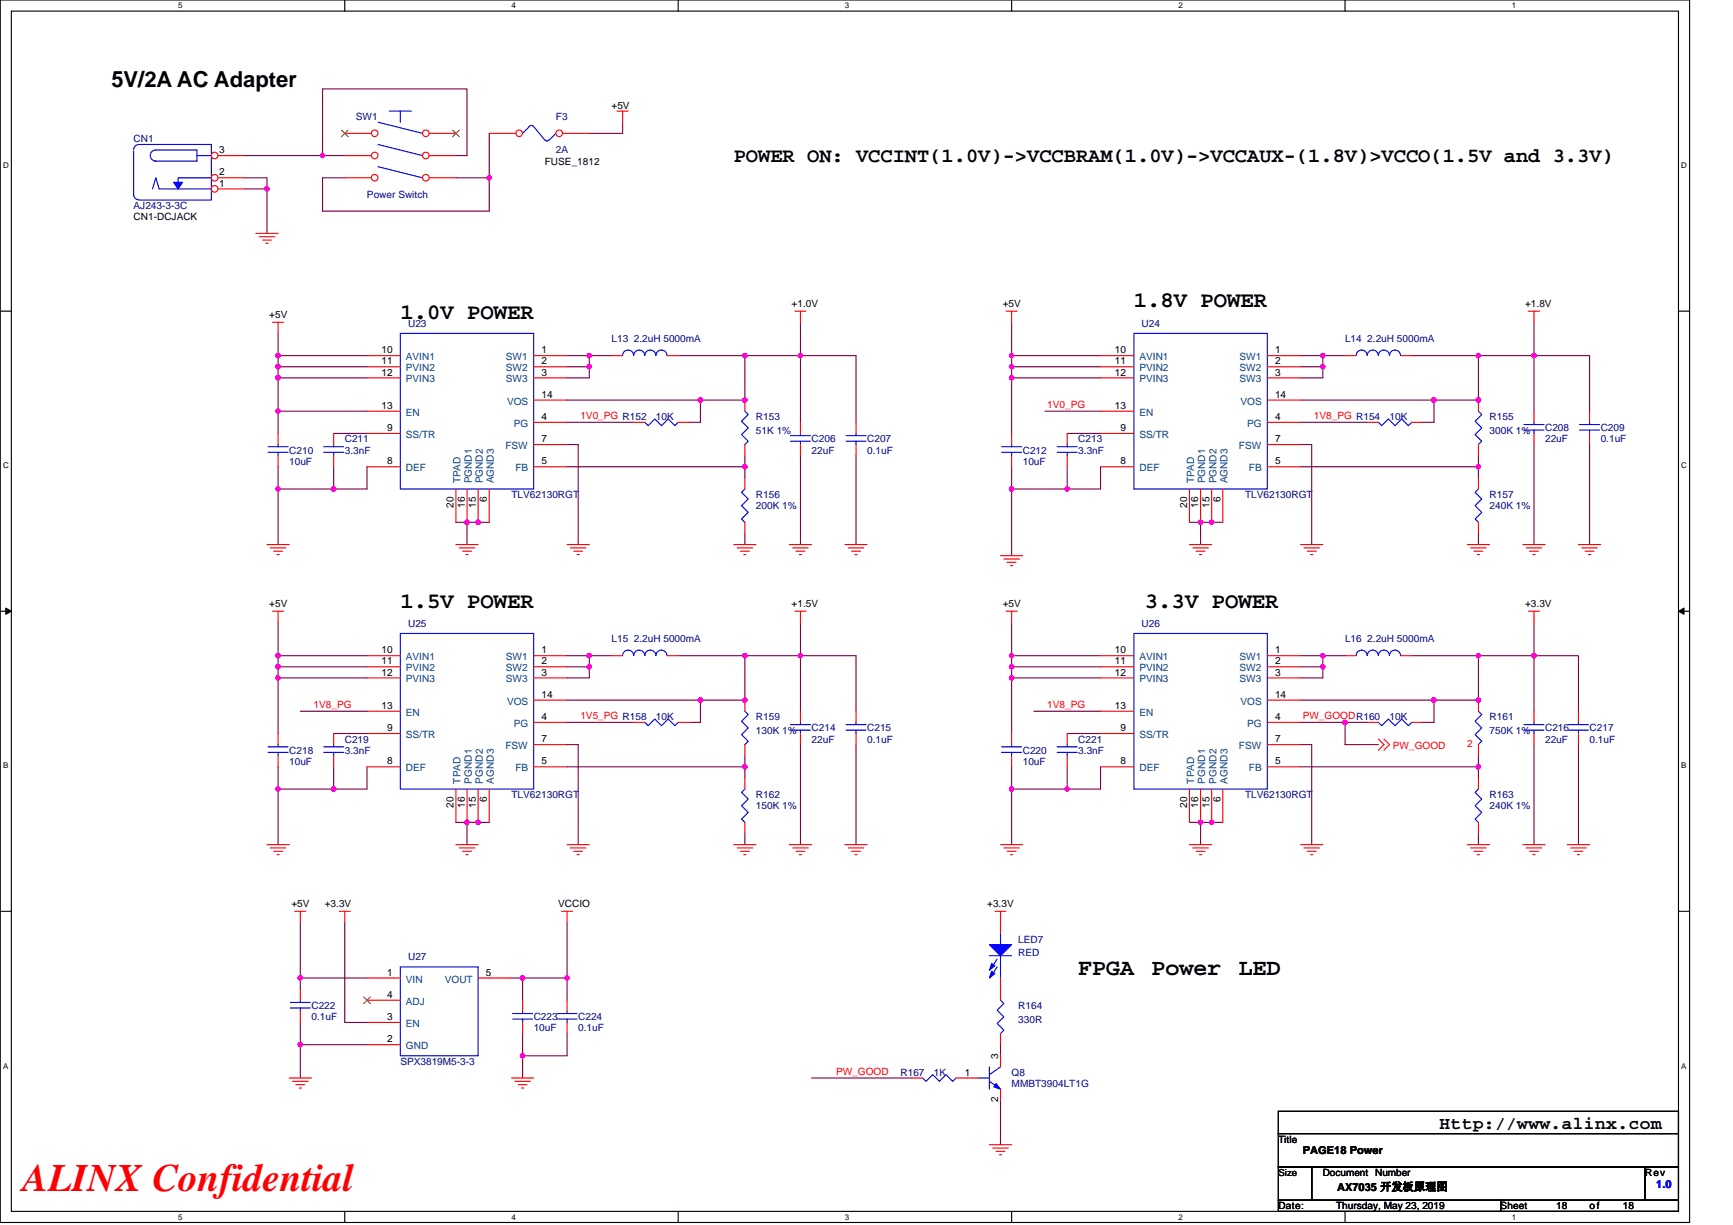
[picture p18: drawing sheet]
<svg xmlns="http://www.w3.org/2000/svg" width="297mm" height="210mm" viewBox="0 0 297 210" stroke-linecap="round" stroke-linejoin="round" font-family="sans-serif">
<defs><g id="words">
<text font-size="6.7" fill="#f00" x="3.8" y="204.1">ALINX Confidential</text>
<g font-size="4">
<text x="184.8" y="167.2">FPGA</text>
<text x="197.4" y="167.2">Power</text>
<text x="212.3" y="167.2">LED</text>
</g>
<g font-size="3.8">
<text x="19.1" y="14.9">5V/2A AC Adapter</text>
<text x="194.3" y="52.7">1.8V POWER</text>
<text x="68.6" y="54.6">1.0V POWER</text>
<text x="68.6" y="104.1">1.5V POWER</text>
<text x="196.3" y="104.1">3.3V POWER</text>
</g>
<text font-size="3.5" x="125.8" y="27.7">POWER ON: VCCINT(1.0V)-&gt;VCCBRAM(1.0V)-&gt;VCCAUX-(1.8V)&gt;VCCO(1.5V and 3.3V)</text>
<text font-size="3" x="246.7" y="193.4">Http://www.alinx.com</text>
<g font-size="1.9">
<text x="223.3" y="197.8">PAGE18 Power</text>
<text x="229.2" y="204.1">AX7035 开发板原理图</text>
</g>
<text font-size="1.9" fill="#00f" x="283.9" y="203.7">1.0</text>
<g font-size="1.7" fill="#000080">
<text x="61" y="20.6">SW1</text>
<text x="95.3" y="20.6">F3</text>
<text x="22.9" y="24.4">CN1</text>
<text x="95.3" y="26.3">2A</text>
<text x="22.9" y="35.8">AJ243-3-3C</text>
<text x="62.9" y="33.9">Power Switch</text>
<text x="70" y="56">U23</text>
<text x="104.8" y="58.7">L13 2.2uH 5000mA</text>
<text x="195.7" y="56">U24</text>
<text x="230.5" y="58.7">L14 2.2uH 5000mA</text>
<text x="49.6" y="77.7">C210</text>
<text x="59.1" y="75.8">C211</text>
<text x="59.1" y="77.7">3.3nF</text>
<text x="112.4" y="72">10K</text>
<text x="129.6" y="72">R153</text>
<text x="129.6" y="74.3">51K 1%</text>
<text x="139.1" y="75.8">C206</text>
<text x="139.1" y="77.7">22uF</text>
<text x="148.6" y="75.8">C207</text>
<text x="148.6" y="77.7">0.1uF</text>
<text x="175.3" y="77.7">C212</text>
<text x="184.8" y="75.8">C213</text>
<text x="184.8" y="77.7">3.3nF</text>
<text x="238.2" y="72">10K</text>
<text x="255.3" y="72">R155</text>
<text x="255.3" y="74.3">300K 1%</text>
<text x="264.8" y="73.9">C208</text>
<text x="264.8" y="75.8">22uF</text>
<text x="274.4" y="73.9">C209</text>
<text x="274.4" y="75.8">0.1uF</text>
<text x="49.6" y="79.7">10uF</text>
<text x="175.3" y="79.7">10uF</text>
<text x="87.7" y="85.4">TLV62130RGT</text>
<text x="129.6" y="85.4">R156</text>
<text x="129.6" y="87.3">200K 1%</text>
<text x="213.4" y="85.4">TLV62130RGT</text>
<text x="255.3" y="85.4">R157</text>
<text x="255.3" y="87.3">240K 1%</text>
<text x="70" y="107.5">U25</text>
<text x="195.7" y="107.5">U26</text>
<text x="104.8" y="110.1">L15 2.2uH 5000mA</text>
<text x="230.5" y="110.1">L16 2.2uH 5000mA</text>
<text x="112.4" y="123.5">10K</text>
<text x="129.6" y="123.5">R159</text>
<text x="129.6" y="125.8">130K 1%</text>
<text x="139.1" y="125.4">C214</text>
<text x="148.6" y="125.4">C215</text>
<text x="238.2" y="123.5">10K</text>
<text x="255.3" y="123.5">R161</text>
<text x="255.3" y="125.8">750K 1%</text>
<text x="264.8" y="125.4">C216</text>
<text x="272.5" y="125.4">C217</text>
<text x="49.6" y="129.2">C218</text>
<text x="49.6" y="131.1">10uF</text>
<text x="59.1" y="127.3">C219</text>
<text x="59.1" y="129.2">3.3nF</text>
<text x="139.1" y="127.3">22uF</text>
<text x="148.6" y="127.3">0.1uF</text>
<text x="175.3" y="129.2">C220</text>
<text x="175.3" y="131.1">10uF</text>
<text x="184.8" y="127.3">C221</text>
<text x="184.8" y="129.2">3.3nF</text>
<text x="264.8" y="127.3">22uF</text>
<text x="272.5" y="127.3">0.1uF</text>
<text x="87.7" y="136.8">TLV62130RGT</text>
<text x="129.6" y="136.8">R162</text>
<text x="213.4" y="136.8">TLV62130RGT</text>
<text x="255.3" y="136.8">R163</text>
<text x="129.6" y="138.7">150K 1%</text>
<text x="255.3" y="138.7">240K 1%</text>
<text x="174.5" y="161.6">LED7</text>
<text x="70" y="164.6">U27</text>
<text x="174.5" y="163.9">RED</text>
<text x="53.4" y="173">C222</text>
<text x="174.5" y="173">R164</text>
<text x="53.4" y="174.9">0.1uF</text>
<text x="91.5" y="174.9">C223</text>
<text x="91.5" y="176.8">10uF</text>
<text x="99.1" y="174.9">C224</text>
<text x="99.1" y="176.8">0.1uF</text>
<text x="174.5" y="175.3">330R</text>
<text x="68.6" y="182.5">SPX3819M5-3-3</text>
<text x="154.3" y="184.4">R167</text>
<text x="160.1" y="184.4">1K</text>
<text x="173.4" y="184.4">Q8</text>
<text x="173.4" y="186.3">MMBT3904LT1G</text>
</g>
<g font-size="1.7">
<text x="104.8" y="18.7">+5V</text>
<text x="37.6" y="26.3">3</text>
<text x="93.4" y="28.2">FUSE_1812</text>
<text x="37.6" y="32">1</text>
<text x="37.6" y="30.1">2</text>
<text x="22.9" y="37.7">CN1-DCJACK</text>
<text x="135.7" y="52.6">+1.0V</text>
<text x="171.9" y="52.6">+5V</text>
<text x="261.4" y="52.6">+1.8V</text>
<text x="46.1" y="54.5">+5V</text>
<text x="65.4" y="60.6">10</text>
<text x="65.4" y="62.5">11</text>
<text x="65.4" y="64.4">12</text>
<text x="92.8" y="60.6">1</text>
<text x="92.8" y="62.5">2</text>
<text x="92.8" y="64.4">3</text>
<text x="191.1" y="60.6">10</text>
<text x="191.1" y="62.5">11</text>
<text x="191.1" y="64.4">12</text>
<text x="218.5" y="60.6">1</text>
<text x="218.5" y="62.5">2</text>
<text x="218.5" y="64.4">3</text>
<text x="65.4" y="70.1">13</text>
<text x="92.8" y="68.2">14</text>
<text x="92.8" y="72">4</text>
<text x="191.1" y="70.1">13</text>
<text x="218.5" y="68.2">14</text>
<text x="218.5" y="72">4</text>
<text x="66.3" y="73.9">9</text>
<text x="92.8" y="75.8">7</text>
<text x="192.1" y="73.9">9</text>
<text x="218.5" y="75.8">7</text>
<text x="66.3" y="79.6">8</text>
<text x="92.8" y="79.6">5</text>
<text x="192.1" y="79.6">8</text>
<text x="218.5" y="79.6">5</text>
<text x="77.7" y="87.1" transform="rotate(-90 77.7 87.1)">20</text>
<text x="79.6" y="87.1" transform="rotate(-90 79.6 87.1)">16</text>
<text x="81.6" y="87.1" transform="rotate(-90 81.6 87.1)">15</text>
<text x="83.5" y="86.1" transform="rotate(-90 83.5 86.1)">6</text>
<text x="203.5" y="87.1" transform="rotate(-90 203.5 87.1)">20</text>
<text x="205.4" y="87.1" transform="rotate(-90 205.4 87.1)">16</text>
<text x="207.3" y="87.1" transform="rotate(-90 207.3 87.1)">15</text>
<text x="209.2" y="86.1" transform="rotate(-90 209.2 86.1)">6</text>
<text x="46.1" y="104">+5V</text>
<text x="135.7" y="104">+1.5V</text>
<text x="171.9" y="104">+5V</text>
<text x="261.4" y="104">+3.3V</text>
<text x="65.4" y="112">10</text>
<text x="65.4" y="113.9">11</text>
<text x="92.8" y="112">1</text>
<text x="92.8" y="113.9">2</text>
<text x="191.1" y="112">10</text>
<text x="191.1" y="113.9">11</text>
<text x="218.5" y="112">1</text>
<text x="218.5" y="113.9">2</text>
<text x="65.4" y="115.8">12</text>
<text x="92.8" y="119.6">14</text>
<text x="92.8" y="115.8">3</text>
<text x="191.1" y="115.8">12</text>
<text x="218.5" y="115.8">3</text>
<text x="218.5" y="119.6">14</text>
<text x="65.4" y="121.5">13</text>
<text x="66.3" y="125.3">9</text>
<text x="92.8" y="123.4">4</text>
<text x="191.1" y="121.5">13</text>
<text x="192.1" y="125.3">9</text>
<text x="218.5" y="123.4">4</text>
<text x="66.3" y="131">8</text>
<text x="92.8" y="127.2">7</text>
<text x="92.8" y="131">5</text>
<text x="192.1" y="131">8</text>
<text x="218.5" y="127.2">7</text>
<text x="218.5" y="131">5</text>
<text x="83.5" y="137.5" transform="rotate(-90 83.5 137.5)">6</text>
<text x="209.2" y="137.5" transform="rotate(-90 209.2 137.5)">6</text>
<text x="77.7" y="138.5" transform="rotate(-90 77.7 138.5)">20</text>
<text x="79.6" y="138.5" transform="rotate(-90 79.6 138.5)">16</text>
<text x="81.6" y="138.5" transform="rotate(-90 81.6 138.5)">15</text>
<text x="203.5" y="138.5" transform="rotate(-90 203.5 138.5)">20</text>
<text x="205.4" y="138.5" transform="rotate(-90 205.4 138.5)">16</text>
<text x="207.3" y="138.5" transform="rotate(-90 207.3 138.5)">15</text>
<text x="49.9" y="155.5">+5V</text>
<text x="55.7" y="155.5">+3.3V</text>
<text x="95.7" y="155.5">VCCIO</text>
<text x="169.2" y="155.5">+3.3V</text>
<text x="66.3" y="167.2">1</text>
<text x="83.3" y="167.2">5</text>
<text x="66.3" y="171">4</text>
<text x="66.3" y="174.9">3</text>
<text x="66.3" y="178.7">2</text>
<text x="165.4" y="184.4">1</text>
<text x="171.1" y="181.5" transform="rotate(-90 171.1 181.5)">3</text>
<text x="171.1" y="189" transform="rotate(-90 171.1 189)">2</text>
<text x="219.1" y="195.9">Title</text>
<text x="219.1" y="201.5">Size</text>
<text x="226.7" y="201.6">Document Number</text>
<text x="282" y="201.6">Rev</text>
<text x="219.1" y="207.3">Date:</text>
<text x="229" y="207.3">Thursday, May 23, 2019</text>
<text x="257.2" y="207.3">Sheet</text>
<text x="266.7" y="207.3">18</text>
<text x="272.5" y="207.3">of</text>
<text x="278.2" y="207.3">18</text>
</g>
<g font-size="1.7" fill="#004080">
<text x="69.6" y="61.7">AVIN1</text>
<text x="69.6" y="63.6">PVIN2</text>
<text x="69.6" y="65.6">PVIN3</text>
<text x="86.7" y="61.7">SW1</text>
<text x="86.7" y="63.6">SW2</text>
<text x="86.7" y="65.6">SW3</text>
<text x="195.3" y="61.7">AVIN1</text>
<text x="195.3" y="63.6">PVIN2</text>
<text x="195.3" y="65.6">PVIN3</text>
<text x="212.4" y="61.7">SW1</text>
<text x="212.4" y="63.6">SW2</text>
<text x="212.4" y="65.6">SW3</text>
<text x="69.6" y="71.3">EN</text>
<text x="86.9" y="69.4">VOS</text>
<text x="195.3" y="71.3">EN</text>
<text x="212.6" y="69.4">VOS</text>
<text x="69.6" y="75.1">SS/TR</text>
<text x="86.6" y="77">FSW</text>
<text x="88" y="73.2">PG</text>
<text x="195.3" y="75.1">SS/TR</text>
<text x="212.4" y="77">FSW</text>
<text x="213.8" y="73.2">PG</text>
<text x="69.6" y="80.8">DEF</text>
<text x="78.9" y="82.9" transform="rotate(-90 78.9 82.9)">TPAD</text>
<text x="80.9" y="82.9" transform="rotate(-90 80.9 82.9)">PGND1</text>
<text x="82.8" y="82.9" transform="rotate(-90 82.8 82.9)">PGND2</text>
<text x="84.7" y="82.9" transform="rotate(-90 84.7 82.9)">AGND3</text>
<text x="88.3" y="80.8">FB</text>
<text x="195.3" y="80.8">DEF</text>
<text x="204.7" y="82.9" transform="rotate(-90 204.7 82.9)">TPAD</text>
<text x="206.6" y="82.9" transform="rotate(-90 206.6 82.9)">PGND1</text>
<text x="208.5" y="82.9" transform="rotate(-90 208.5 82.9)">PGND2</text>
<text x="210.4" y="82.9" transform="rotate(-90 210.4 82.9)">AGND3</text>
<text x="214.1" y="80.8">FB</text>
<text x="69.6" y="113.2">AVIN1</text>
<text x="86.7" y="113.2">SW1</text>
<text x="195.3" y="113.2">AVIN1</text>
<text x="212.4" y="113.2">SW1</text>
<text x="69.6" y="115.1">PVIN2</text>
<text x="69.6" y="117">PVIN3</text>
<text x="86.7" y="115.1">SW2</text>
<text x="86.7" y="117">SW3</text>
<text x="195.3" y="115.1">PVIN2</text>
<text x="195.3" y="117">PVIN3</text>
<text x="212.4" y="115.1">SW2</text>
<text x="212.4" y="117">SW3</text>
<text x="69.6" y="122.7">EN</text>
<text x="86.9" y="120.8">VOS</text>
<text x="88" y="124.6">PG</text>
<text x="195.3" y="122.7">EN</text>
<text x="212.6" y="120.8">VOS</text>
<text x="213.8" y="124.6">PG</text>
<text x="69.6" y="126.5">SS/TR</text>
<text x="86.6" y="128.4">FSW</text>
<text x="195.3" y="126.5">SS/TR</text>
<text x="212.4" y="128.4">FSW</text>
<text x="69.6" y="132.2">DEF</text>
<text x="78.9" y="134.3" transform="rotate(-90 78.9 134.3)">TPAD</text>
<text x="80.9" y="134.3" transform="rotate(-90 80.9 134.3)">PGND1</text>
<text x="82.8" y="134.3" transform="rotate(-90 82.8 134.3)">PGND2</text>
<text x="84.7" y="134.3" transform="rotate(-90 84.7 134.3)">AGND3</text>
<text x="88.3" y="132.2">FB</text>
<text x="195.3" y="132.2">DEF</text>
<text x="204.7" y="134.3" transform="rotate(-90 204.7 134.3)">TPAD</text>
<text x="206.6" y="134.3" transform="rotate(-90 206.6 134.3)">PGND1</text>
<text x="208.5" y="134.3" transform="rotate(-90 208.5 134.3)">PGND2</text>
<text x="210.4" y="134.3" transform="rotate(-90 210.4 134.3)">AGND3</text>
<text x="214.1" y="132.2">FB</text>
<text x="69.6" y="168.4">VIN</text>
<text x="69.6" y="172.2">ADJ</text>
<text x="76.2" y="168.4">VOUT</text>
<text x="69.6" y="176">EN</text>
<text x="69.6" y="179.9">GND</text>
</g>
<g font-size="1.7" fill="#f00">
<text x="99.5" y="71.8">1V0_PG R152</text>
<text x="179.5" y="69.9">1V0_PG</text>
<text x="225.2" y="71.8">1V8_PG R154</text>
<text x="53.8" y="121.3">1V8_PG</text>
<text x="99.5" y="123.2">1V5_PG R158</text>
<text x="179.5" y="121.3">1V8_PG</text>
<text x="223.3" y="123.2">PW_GOODR160</text>
<text x="238.7" y="128.4">PW_GOOD</text>
<text x="251.5" y="128">2</text>
<text x="143.3" y="184.2">PW_GOOD</text>
</g>
<g font-size="1.4">
<text x="30.5" y="1.4">5</text>
<text x="87.7" y="1.4">4</text>
<text x="144.8" y="1.4">3</text>
<text x="202" y="1.4">2</text>
<text x="259.1" y="1.4">1</text>
<text x=".5" y="28.9">D</text>
<text x="288.2" y="28.9">D</text>
<text x=".5" y="80.3">C</text>
<text x="288.2" y="80.3">C</text>
<text x=".5" y="131.7">B</text>
<text x="288.2" y="131.7">B</text>
<text x=".5" y="183.2">A</text>
<text x="288.2" y="183.2">A</text>
<text x="30.5" y="209.1">5</text>
<text x="87.7" y="209.1">4</text>
<text x="144.8" y="209.1">3</text>
<text x="202" y="209.1">2</text>
<text x="259.1" y="209.1">1</text>
</g>
</g></defs>
<path d="M0 0h289.6v209.5h-289.6zM1.9 1.9h285.8v205.7h-285.8z" fill="none" stroke="#000" stroke-width=".19"/>
<g fill="#fff">
<path d="M30.5 .2h.8v1.5h-.8z"/>
<path d="M30.5 207.8h.8v1.6h-.8z"/>
</g>
<path d="M59.1 0v1.9M59.1 207.6v1.9" fill="none" stroke="#000" stroke-width=".19"/>
<g fill="#fff">
<path d="M87.7 .2h.7v1.5h-.7z"/>
<path d="M87.7 207.8h.7v1.6h-.7z"/>
</g>
<path d="M116.2 0v1.9M116.2 207.6v1.9" fill="none" stroke="#000" stroke-width=".19"/>
<g fill="#fff">
<path d="M144.8 .2h.8v1.5h-.8z"/>
<path d="M144.8 207.8h.8v1.6h-.8z"/>
</g>
<path d="M173.4 0v1.9M173.4 207.6v1.9" fill="none" stroke="#000" stroke-width=".19"/>
<g fill="#fff">
<path d="M202 .2h.7v1.5h-.7z"/>
<path d="M202 207.8h.7v1.6h-.7z"/>
</g>
<path d="M230.5 0v1.9M230.5 207.6v1.9" fill="none" stroke="#000" stroke-width=".19"/>
<g fill="#fff">
<path d="M259.1 .2h.8v1.5h-.8z"/>
<path d="M259.1 207.8h.8v1.6h-.8z"/>
<path d="M.5 27.6h1v1.5h-1z"/>
<path d="M288.2 27.6h1v1.5h-1z"/>
<path d="M.5 79.1h1v1.5h-1z"/>
<path d="M288.2 79.1h1v1.5h-1z"/>
</g>
<path d="M0 53.3h1.9M287.7 53.3h1.9" fill="none" stroke="#000" stroke-width=".19"/>
<g fill="#fff">
<path d="M.5 130.5h.9v1.5h-.9z"/>
<path d="M288.2 130.5h.9v1.5h-.9z"/>
</g>
<path d="M0 104.8h1.9M287.7 104.8h1.9" fill="none" stroke="#000" stroke-width=".19"/>
<path d="M1 104.2l.9 .6-.9 .5zM287.7 104.8l.9-.6v1.1z" fill="#000" stroke="#000" stroke-width=".17"/>
<g fill="#fff">
<path d="M.5 181.9h.9v1.6h-.9z"/>
<path d="M288.2 181.9h.9v1.6h-.9z"/>
</g>
<path d="M0 156.2h1.9M287.7 156.2h1.9M219.1 190.5h68.6v3.8h-68.6zM219.1 194.3h68.6v5.7h-68.6zM219.1 200h5.7v5.7h-5.7zM219.1 205.7h38.1v1.9h-38.1zM224.8 200h57.2v5.7h-57.2zM257.2 205.7h30.5v1.9h-30.5zM282 200h5.7v5.7h-5.7z" fill="none" stroke="#000" stroke-width=".19"/>
<g fill="none" stroke="#800040" stroke-width=".19">
<path d="M41.9 26.7h13.4M41.9 30.5h3.9v1.9M41.9 32.4h3.9M45.8 32.4v7.6M55.3 26.7h3.8M55.3 26.7v-11.5h24.7v11.5h-1.9M78.1 30.5h5.8M83.9 22.9v7.6M83.9 30.5v5.7h-28.6v-5.7h3.8M106.7 21v1.9h-5.7M47.7 57.2v3.8M137.2 55.2v5.8"/>
<path d="M173.4 55.2v5.8M262.9 55.2v5.8M47.7 64.8v5.7h15.2M47.7 61h15.2M47.7 62.9h15.2M47.7 64.8h15.2M47.7 62.9v1.9M47.7 61v1.9M47.7 70.5v3.8M57.2 74.3h5.7M97.2 76.2h1.9v17.1M97.2 68.6h22.9"/>
<path d="M97.2 61h3.8M97.2 62.9h3.8v1.9h-3.8M97.2 72.4h11.4M101 61h3.8M101 61v1.9M116.2 61h11.5M120.1 68.6v3.8h-2M127.7 78.1v1.9M127.7 61v7.6h-7.6M127.7 61h9.5M137.2 61h9.5v11.4M137.2 78.1v15.2"/>
<path d="M137.2 61v11.4M146.7 78.1v15.2M173.4 61v3.8M173.4 61h15.2M173.4 62.9h15.2M179.1 70.5h9.5M182.9 74.3h5.7M188.6 64.8h-15.2v9.5M222.9 76.2h1.9v17.1M222.9 61h3.8M222.9 62.9h3.8v1.9h-3.8M222.9 72.4h11.5"/>
<path d="M222.9 68.6h22.9M226.7 61h3.8M226.7 61v1.9M242 61h11.4v7.6h-7.6M245.8 68.6v3.8h-1.9M253.4 78.1v1.9M253.4 61h9.5M262.9 76.2v17.1M262.9 61v9.5M262.9 61h9.6v9.5M272.5 76.2v17.1M47.7 83.8v9.5"/>
<path d="M47.7 80v3.8M47.7 83.8h9.5M57.2 80v3.8M62.9 80v3.8h-5.7M78.1 89.5h1.9M80 89.5v3.8M83.9 89.5h-3.9M97.2 80h30.5M127.7 80v1.9M127.7 91.4v1.9M173.4 80v3.8h9.5M173.4 83.8v11.4"/>
<path d="M182.9 80v3.8M188.6 80v3.8h-5.7M203.9 89.5h1.9M205.8 89.5v3.8M209.6 89.5h-3.8M222.9 80h30.5M253.4 91.4v1.9M253.4 80v1.9M47.7 114.3h15.2M47.7 114.3v1.9M47.7 112.4v1.9M47.7 112.4h15.2"/>
<path d="M47.7 116.2h15.2M47.7 106.7v5.7M47.7 116.2v9.5M97.2 112.4h3.8M97.2 114.3h3.8v1.9h-3.8M101 112.4v1.9M101 112.4h3.8M116.2 112.4h11.5v7.6h-7.6M127.7 112.4h9.5M137.2 112.4v9.5M137.2 112.4h9.5v9.5M137.2 106.7v5.7"/>
<path d="M173.4 112.4v13.3M173.4 106.7v5.7M173.4 112.4h15.2M173.4 114.3h15.2M173.4 116.2h15.2M222.9 112.4h3.8M222.9 114.3h3.8v1.9h-3.8M226.7 112.4h3.8M226.7 112.4v1.9M242 112.4h11.4v7.6h-7.6M253.4 112.4h9.5M262.9 112.4v9.5"/>
<path d="M262.9 112.4h7.6v9.5M262.9 106.7v5.7M47.7 131.4v3.9M47.7 135.3h9.5M47.7 135.3v9.5M51.5 121.9h11.4M57.2 131.4v3.9M57.2 125.7h5.7M62.9 131.4v3.9h-5.7M97.2 120h22.9M97.2 123.8h11.4M97.2 131.4h30.5"/>
<path d="M97.2 127.6h1.9v17.2M120.1 120v3.8h-2M127.7 129.5v1.9M127.7 131.4v1.9M137.2 127.6v17.2M146.7 127.6v17.2M173.4 131.4v3.9h9.5M173.4 135.3v9.5M177.2 121.9h11.4M182.9 131.4v3.9M182.9 125.7h5.7M188.6 131.4v3.9h-5.7"/>
<path d="M222.9 127.6h1.9v17.2M222.9 123.8h7.6M222.9 120h22.9M222.9 131.4h30.5M230.5 123.8h3.9M230.5 123.8v3.8h5.8M245.8 120v3.8h-1.9M253.4 129.5v1.9M253.4 131.4v1.9M262.9 127.6v17.2M270.5 127.6v17.2M51.5 158.1v9.5"/>
<path d="M59.1 158.1v17.2h3.8M78.1 141h1.9M80 141h3.9M80 141v3.8M97.2 158.1v9.5M127.7 142.9v1.9M203.9 141h1.9M205.8 141v3.8M205.8 141h3.8M253.4 142.9v1.9M51.5 175.3v3.8M51.5 179.1v5.7"/>
<path d="M51.5 179.1h11.4M51.5 167.6h11.4M51.5 167.6v1.9M87.7 167.6h1.9M89.6 167.6h7.6M89.6 177.2v3.8M89.6 167.6v3.8M97.2 177.2v3.8h-7.6M97.2 167.6v3.8M171.5 179.1v1.9M89.6 181v3.8M139.1 184.8h17.1"/>
<path d="M171.5 188.6v7.6"/>
</g>
<g fill="#f0f" stroke="#f0f" stroke-width=".19">
<circle cx="45.7" cy="32.4" r=".38"/>
<circle cx="55.3" cy="26.7" r=".38"/>
<circle cx="83.8" cy="30.5" r=".38"/>
<circle cx="97.2" cy="167.6" r=".38"/>
<circle cx="47.6" cy="64.8" r=".38"/>
<circle cx="57.2" cy="83.8" r=".38"/>
<circle cx="137.2" cy="60.9" r=".38"/>
<circle cx="101" cy="60.9" r=".38"/>
<circle cx="127.7" cy="80" r=".38"/>
<circle cx="101" cy="62.9" r=".38"/>
<circle cx="182.9" cy="83.8" r=".38"/>
<circle cx="253.4" cy="60.9" r=".38"/>
<circle cx="226.7" cy="62.9" r=".38"/>
<circle cx="253.4" cy="80" r=".38"/>
<circle cx="226.7" cy="60.9" r=".38"/>
<circle cx="173.4" cy="83.8" r=".38"/>
<circle cx="253.4" cy="68.6" r=".38"/>
<circle cx="245.8" cy="68.6" r=".38"/>
<circle cx="262.9" cy="60.9" r=".38"/>
<circle cx="182.9" cy="135.2" r=".38"/>
<circle cx="262.9" cy="112.4" r=".38"/>
<circle cx="253.4" cy="112.4" r=".38"/>
<circle cx="226.7" cy="112.4" r=".38"/>
<circle cx="226.7" cy="114.3" r=".38"/>
<circle cx="253.4" cy="131.4" r=".38"/>
<circle cx="173.4" cy="135.2" r=".38"/>
<circle cx="245.8" cy="120" r=".38"/>
<circle cx="47.6" cy="83.8" r=".38"/>
<circle cx="253.4" cy="120" r=".38"/>
<circle cx="173.4" cy="112.4" r=".38"/>
<circle cx="173.4" cy="114.3" r=".38"/>
<circle cx="205.8" cy="141" r=".38"/>
<circle cx="207.7" cy="141" r=".38"/>
<circle cx="173.4" cy="116.2" r=".38"/>
<circle cx="207.7" cy="89.5" r=".38"/>
<circle cx="173.4" cy="60.9" r=".38"/>
<circle cx="173.4" cy="62.9" r=".38"/>
<circle cx="205.8" cy="89.5" r=".38"/>
<circle cx="173.4" cy="64.8" r=".38"/>
<circle cx="127.7" cy="68.6" r=".38"/>
<circle cx="120" cy="68.6" r=".38"/>
<circle cx="57.2" cy="135.2" r=".38"/>
<circle cx="137.2" cy="112.4" r=".38"/>
<circle cx="127.7" cy="112.4" r=".38"/>
<circle cx="101" cy="114.3" r=".38"/>
<circle cx="127.7" cy="131.4" r=".38"/>
<circle cx="101" cy="112.4" r=".38"/>
<circle cx="47.6" cy="135.2" r=".38"/>
<circle cx="127.7" cy="120" r=".38"/>
<circle cx="120" cy="120" r=".38"/>
<circle cx="80" cy="141" r=".38"/>
<circle cx="81.9" cy="141" r=".38"/>
<circle cx="47.6" cy="112.4" r=".38"/>
<circle cx="47.6" cy="114.3" r=".38"/>
<circle cx="47.6" cy="116.2" r=".38"/>
<circle cx="80" cy="89.5" r=".38"/>
<circle cx="81.9" cy="89.5" r=".38"/>
<circle cx="47.6" cy="60.9" r=".38"/>
<circle cx="47.6" cy="62.9" r=".38"/>
<circle cx="47.6" cy="70.5" r=".38"/>
<circle cx="127.7" cy="60.9" r=".38"/>
<circle cx="51.5" cy="167.6" r=".38"/>
<circle cx="51.5" cy="179.1" r=".38"/>
<circle cx="89.6" cy="167.6" r=".38"/>
<circle cx="89.6" cy="181" r=".38"/>
<circle cx="230.5" cy="123.8" r=".38"/>
</g>
<g fill="none" stroke="#f00" stroke-width=".19">
<path d="M105.8 19h1.9M106.7 19v2M43.9 40h3.8M44.4 40.6h2.7M45 41.1h1.5M45.6 41.7h.3M46.7 55.2h1.9M47.7 55.2v1.9M136.2 53.3h2M137.2 53.3v1.9M172.4 53.3h1.9M173.4 53.3v1.9"/>
<path d="M262 53.3h1.9M262.9 53.3v1.9M45.8 93.3h3.8M46.3 93.9h2.7M46.9 94.5h1.5M47.5 95.1h.4M78.1 93.3h3.9M78.7 93.9h2.7M79.3 94.5h1.5M79.9 95.1h.3M97.2 93.3h3.8M97.8 93.9h2.6"/>
<path d="M98.3 94.5h1.6M98.9 95.1h.4M125.8 93.3h3.8M126.3 93.9h2.7M126.9 94.5h1.5M127.5 95.1h.4M135.3 93.3h3.8M135.9 93.9h2.6M136.4 94.5h1.6M137 95.1h.4M144.8 93.3h3.8M145.4 93.9h2.7"/>
<path d="M146 94.5h1.5M146.5 95.1h.4M171.5 95.2h3.8M172.1 95.8h2.6M172.6 96.4h1.6M173.2 97h.4M203.9 93.3h3.8M204.4 93.9h2.7M205 94.5h1.5M205.6 95.1h.4M222.9 93.3h3.8M223.5 93.9h2.7"/>
<path d="M224.1 94.5h1.5M224.6 95.1h.4M251.5 93.3h3.8M252.1 93.9h2.6M252.6 94.5h1.6M253.2 95.1h.4M261 93.3h3.8M261.6 93.9h2.7M262.2 94.5h1.5M262.7 95.1h.4M270.5 93.3h3.9M271.1 93.9h2.7"/>
<path d="M271.7 94.5h1.5M272.3 95.1h.3M46.7 104.8h1.9M47.7 104.8v1.9M62.9 112.4h5.7M62.9 114.3h5.7M62.9 116.2h5.7M91.5 112.4h5.7M91.5 114.3h5.7M91.5 116.2h5.7M136.2 104.8h2M137.2 104.8v1.9"/>
<path d="M172.4 104.8h1.9M173.4 104.8v1.9M262 104.8h1.9M262.9 104.8v1.9M62.9 121.9h5.7M62.9 125.7h5.7M62.9 131.4h5.7M78.1 135.3v5.7M80 135.3v5.7M82 135.3v5.7M83.9 135.3v5.7M91.5 120h5.7"/>
<path d="M91.5 123.8h5.7M91.5 127.6h5.7M91.5 131.4h5.7M236.3 126.7l.9 .9-.9 1M237.2 126.7l1 .9-1 1M45.8 144.8h3.8M46.3 145.4h2.7M46.9 145.9h1.5M47.5 146.5h.4M50.5 156.2h1.9M51.5 156.2v1.9M58.1 156.2h1.9"/>
<path d="M59.1 156.2v1.9M78.1 144.8h3.9M78.7 145.4h2.7M79.3 145.9h1.5M79.9 146.5h.3M96.2 156.2h1.9M97.2 144.8h3.8M97.2 156.2v1.9M97.8 145.4h2.6M98.3 145.9h1.6M98.9 146.5h.4M125.8 144.8h3.8"/>
<path d="M126.3 145.4h2.7M126.9 145.9h1.5M127.5 146.5h.4M135.3 144.8h3.8M135.9 145.4h2.6M136.4 145.9h1.6M137 146.5h.4M144.8 144.8h3.8M145.4 145.4h2.7M146 145.9h1.5M146.5 146.5h.4M170.5 156.2h1.9"/>
<path d="M171.5 144.8h3.8M171.5 156.2v1.9M172.1 145.4h2.6M172.6 145.9h1.6M173.2 146.5h.4M203.9 144.8h3.8M204.4 145.4h2.7M205 145.9h1.5M205.6 146.5h.4M222.9 144.8h3.8M223.5 145.4h2.7M224.1 145.9h1.5"/>
<path d="M224.6 146.5h.4M251.5 144.8h3.8M252.1 145.4h2.6M252.6 145.9h1.6M253.2 146.5h.4M261 144.8h3.8M261.6 145.4h2.7M262.2 145.9h1.5M262.7 146.5h.4M268.6 144.8h3.9M269.2 145.4h2.7M269.8 145.9h1.5"/>
<path d="M270.4 146.5h.3M49.6 184.8h3.8M50.1 185.4h2.7M50.7 185.9h1.5M51.3 186.5h.4M87.7 184.8h3.8M88.2 185.4h2.7M88.8 185.9h1.5M89.4 186.5h.4M169.6 196.2h3.8M170.2 196.8h2.6M170.7 197.4h1.6"/>
<path d="M171.3 197.9h.4"/>
</g>
<path d="M90.7 21.7l-1.1 1.2M91.5 21.7l1.9 2.3M91.5 21.7l-.4-.2-.4 .2M94.1 24a.38 .38 0 0 1-.4 .2 .38 .38 0 0 1-.3-.2M95.3 22.9l-1.2 1.1M68.6 108.6h22.9v26.7h-22.9z" fill="none" stroke="#00f" stroke-width=".19"/>
<circle cx="89" cy="22.8" r=".57" fill="#fff" stroke="#f00" stroke-width=".19"/>
<path d="M83.9 22.9h4.5" fill="none" stroke="#f00" stroke-width=".19"/>
<circle cx="95.8" cy="22.8" r=".57" fill="#fff" stroke="#f00" stroke-width=".19"/>
<g fill="none" stroke="#f00" stroke-width=".19">
<path d="M96.4 22.9h4.6M47.7 74.3v1.9M47.7 78.1v1.9M104.8 61h1.9M108.6 72.4h1.9M114.3 61h1.9M116.2 72.4h1.9M127.7 68.6v1.9M127.7 76.2v1.9M137.2 72.4v1.9M137.2 76.2v1.9M146.7 72.4v1.9"/>
<path d="M146.7 76.2v1.9M234.4 72.4h1.9M242 72.4h1.9M262.9 70.5v1.9M262.9 74.3v1.9M253.4 89.5v1.9M253.4 81.9v1.9M104.8 112.4h1.9M114.3 112.4h1.9M188.6 112.4h5.7M188.6 114.3h5.7M188.6 116.2h5.7"/>
<path d="M217.2 112.4h5.7M217.2 114.3h5.7M217.2 116.2h5.7M230.5 112.4h1.9M240.1 112.4h1.9M108.6 123.8h1.9M116.2 123.8h1.9M137.2 121.9v1.9M137.2 125.7v1.9M173.4 125.7v1.9M173.4 129.5v1.9M182.9 125.7v1.9"/>
<path d="M182.9 129.5v1.9M188.6 121.9h5.7M188.6 125.7h5.7M188.6 131.4h5.7M203.9 135.3v5.7M205.8 135.3v5.7M207.7 135.3v5.7M209.6 135.3v5.7M217.2 120h5.7M217.2 123.8h5.7M217.2 127.6h5.7M217.2 131.4h5.7"/>
<path d="M234.4 123.8h1.9M242 123.8h1.9M270.5 121.9v1.9M270.5 125.7v1.9M51.5 169.5v1.9M51.5 173.4v1.9M97.2 171.4v2M97.2 175.3v1.9"/>
</g>
<g fill="none" stroke="#00f" stroke-width=".19">
<path d="M22.9 33.3a.93 .93 0 0 0 .9 1M22.9 25.9v7.6M23.8 24.8a.91 .91 0 0 0-.9 .9M23.9 24.8h12.3v9.5h-12.3M26.1 32.4l.6-1.9 .6 1.9h8.9M26.7 27.6a.94 .94 0 0 1-.9-.9 .94 .94 0 0 1 .9-1h7.1v1.9h-7.3M33.8 26.7h2.4M36.2 30.5h-5.7v1.9M45.9 77.5h3.5M45.9 76.6h3.5M47.7 76.2v.4M47.7 77.5v.6"/>
<path d="M108.6 60.9a.94 .94 0 0 0-.9-.9 .94 .94 0 0 0-1 .9M110.5 72.4l.6 .6 1.1-1.2 1.2 1.2 1.1-1.2 1.2 1.2 .5-.6M112.4 60.9a.95 .95 0 0 0-.9-.9 .95 .95 0 0 0-1 .9 .94 .94 0 0 0-.9-.9 .94 .94 0 0 0-1 .9M114.3 60.9a.94 .94 0 0 0-.9-.9 .94 .94 0 0 0-1 .9M127.7 70.5l.5 .6-1.1 1.1 1.1 1.1-1.1 1.2 1.1 1.1-.5 .6M135.5 75.6h3.4M135.5 74.7h3.4M137.2 74.3v.4M137.2 75.6v.6M145 75.6h3.4M145 74.7h3.4M146.7 74.3v.4"/>
<path d="M146.7 75.6v.6M236.3 72.4l.5 .6 1.2-1.2 1.1 1.2 1.2-1.2 1.1 1.2 .6-.6M261.2 73.7h3.4M261.2 72.8h3.4M262.9 72.4v.4M262.9 73.7v.6M253.4 83.8l-.6 .6 1.2 1.1-1.2 1.2 1.2 1.1-1.2 1.2 .6 .5M106.7 112.4a.94 .94 0 0 1 1-1 .94 .94 0 0 1 .9 1M108.6 112.4a.94 .94 0 0 1 1-1 .94 .94 0 0 1 .9 1 .95 .95 0 0 1 1-1 .95 .95 0 0 1 .9 1M112.4 112.4a.94 .94 0 0 1 1-1 .94 .94 0 0 1 .9 1M194.3 108.6h22.9v26.7h-22.9zM232.4 112.4a.94 .94 0 0 1 1-1 .94 .94 0 0 1 .9 1 .95 .95 0 0 1 1-1 .95 .95 0 0 1 .9 1"/>
<path d="M236.3 112.4a.94 .94 0 0 1 .9-1 .94 .94 0 0 1 .9 1 .95 .95 0 0 1 1-1 .95 .95 0 0 1 .9 1M110.5 123.8l.6 .6 1.1-1.1 1.2 1.1 1.1-1.1 1.2 1.1 .5-.6M135.5 125.2h3.4M135.5 124.2h3.4M137.2 123.8v.4M137.2 125.2v.5M171.7 129h3.4M171.7 128h3.4M173.4 127.6v.4M173.4 129v.5M181.2 129h3.4M181.2 128h3.4"/>
<path d="M182.9 127.6v.4M182.9 129v.5M236.3 123.8l.5 .6 1.2-1.1 1.1 1.1 1.2-1.1 1.1 1.1 .6-.6M268.8 125.2h3.5M268.8 124.2h3.5M270.5 123.8v.4M270.5 125.2v.5M49.8 172.8h3.4M49.8 171.8h3.4M51.5 171.4v.4M51.5 172.8v.6M95.5 174.7h3.4"/>
<path d="M95.5 173.7h3.4M97.2 173.4v.3M97.2 174.7v.6"/>
</g>
<path d="M29.8 31.2h1.5l-.8 1.2z" fill-rule="evenodd" fill="#00f" stroke="#00f" stroke-width=".19"/>
<circle cx="36.8" cy="32.4" r=".57" fill="#fff" stroke="#f00" stroke-width=".19"/>
<path d="M37.4 32.4h4.5" fill="none" stroke="#f00" stroke-width=".19"/>
<circle cx="36.8" cy="26.7" r=".57" fill="#fff" stroke="#f00" stroke-width=".19"/>
<path d="M37.4 26.7h4.5" fill="none" stroke="#f00" stroke-width=".19"/>
<circle cx="36.8" cy="30.5" r=".57" fill="#fff" stroke="#f00" stroke-width=".19"/>
<g fill="none" stroke="#f00" stroke-width=".19">
<path d="M37.4 30.5h4.5M62.9 61h5.7M62.9 62.9h5.7M62.9 64.8h5.7M62.9 70.5h5.7M62.9 74.3h5.7M91.5 61h5.7M91.5 62.9h5.7M91.5 64.8h5.7M91.5 68.6h5.7M91.5 72.4h5.7M91.5 76.2h5.7"/>
<path d="M173.4 74.3v1.9M173.4 78.1v1.9M182.9 74.3v1.9M182.9 78.1v1.9M188.6 61h5.7M188.6 62.9h5.7M188.6 64.8h5.7M188.6 70.5h5.7M188.6 74.3h5.7M217.2 61h5.7M217.2 62.9h5.7M217.2 64.8h5.7"/>
<path d="M217.2 68.6h5.7M217.2 72.4h5.7M217.2 76.2h5.7M230.5 61h1.9M240.1 61h1.9M253.4 68.6v1.9M253.4 76.2v1.9M272.5 70.5v1.9M272.5 74.3v1.9M62.9 80h5.7M78.1 83.8v5.7M80 83.8v5.7"/>
<path d="M82 83.8v5.7M83.9 83.8v5.7M91.5 80h5.7M127.7 89.5v1.9M127.7 81.9v1.9M188.6 80h5.7M203.9 83.8v5.7M205.8 83.8v5.7M207.7 83.8v5.7M209.6 83.8v5.7M217.2 80h5.7M47.7 125.7v1.9"/>
<path d="M47.7 129.5v1.9M57.2 125.7v1.9M57.2 129.5v1.9M127.7 120v1.9M127.7 127.6v1.9M127.7 133.3v2M253.4 133.3v2M262.9 121.9v1.9M262.9 125.7v1.9M127.7 141v1.9M171.5 158.1v1.9M253.4 141v1.9"/>
<path d="M62.9 167.6h5.7M62.9 171.4h5.7M62.9 175.3h5.7M62.9 179.1h5.7M82 167.6h5.7M171.5 177.2v1.9M171.5 167.6v3.8M156.2 184.8h2M163.9 184.8h3.8M171.5 186.7v1.9M171.5 181v1.9"/>
</g>
<g fill="none" stroke="#00f" stroke-width=".19">
<path d="M66.7 19h3.8M68.6 19v2M64.8 21l7.6 1.9M64.8 28.6l7.6 1.9M64.8 24.8l7.6 1.9M68.6 57.1h22.9v26.7h-22.9zM194.3 57.1h22.9v26.7h-22.9zM171.7 77.5h3.4M171.7 76.6h3.4M173.4 76.2v.4M173.4 77.5v.6M181.2 77.5h3.4"/>
<path d="M181.2 76.6h3.4M182.9 76.2v.4M182.9 77.5v.6M236.2 60.9a.95 .95 0 0 0-.9-.9 .95 .95 0 0 0-1 .9 .94 .94 0 0 0-.9-.9 .94 .94 0 0 0-1 .9M240 60.9a.95 .95 0 0 0-.9-.9 .95 .95 0 0 0-1 .9 .94 .94 0 0 0-.9-.9 .94 .94 0 0 0-.9 .9M253.4 70.5l.6 .6-1.2 1.1 1.2 1.1-1.2 1.2 1.2 1.1-.6 .6M270.7 73.7h3.5M270.7 72.8h3.5M272.5 72.4v.4M272.5 73.7v.6M127.7 83.8l-.6 .6 1.1 1.1-1.1 1.2 1.1 1.1-1.1 1.2 .6 .5M45.9 129h3.5"/>
<path d="M45.9 128h3.5M47.7 127.6v.4M47.7 129v.5M55.5 129h3.4M55.5 128h3.4M57.2 127.6v.4M57.2 129v.5M127.7 121.9l.5 .6-1.1 1.1 1.1 1.2-1.1 1.1 1.1 1.2-.5 .5M127.7 135.3l-.6 .5 1.1 1.2-1.1 1.1 1.1 1.2-1.1 1.1 .6 .6M253.4 135.3l-.6 .5 1.2 1.2-1.2 1.1 1.2 1.2-1.2 1.1 .6 .6M261.2 125.2h3.4M261.2 124.2h3.4"/>
<path d="M262.9 123.8v.4M262.9 125.2v.5M68.6 165.7h13.4v15.3h-13.4zM169.6 163.8h3.8M170.9 164.4l-1.1 1.7M170.9 165.7l-1.1 1.7M171.5 171.5l.6 .5-1.2 1.2 1.2 1.1-1.2 1.2 1.2 1.1-.6 .6M171.5 160v1.9M171.5 163.8v3.8M158.2 184.8l.5 .6 1.2-1.2 1.1 1.2 1.2-1.2 1.1 1.2 .6-.6M167.7 184.8h1.9M169.6 182.9v3.8"/>
<path d="M169.6 185.4l1.9 1.3M171.5 182.9l-1.9 1.3"/>
</g>
<g fill="#00f" stroke="#00f" stroke-width=".19">
<path d="M170.7 185.7l.8 1-1.2-.4z" fill-rule="evenodd"/>
<path d="M169.6 161.9h3.8l-1.9 1.9z" fill-rule="evenodd"/>
<path d="M170 165.2l.5 .3-.9 .8z" fill-rule="evenodd"/>
<path d="M170 166.5l.5 .4-.9 .7z" fill-rule="evenodd"/>
</g>
<path d="M62.3 170.9l1.2 1.1M63.5 170.9l-1.2 1.1" fill="none" stroke="#804000" stroke-width=".17"/>
<circle cx="73" cy="22.8" r=".57" fill="#fff" stroke="#f00" stroke-width=".19"/>
<path d="M73.6 22.9h4.5" fill="none" stroke="#f00" stroke-width=".19"/>
<path d="M77.6 22.3l1.1 1.2M78.7 22.3l-1.1 1.2" fill="none" stroke="#804000" stroke-width=".17"/>
<circle cx="64.2" cy="22.8" r=".57" fill="#fff" stroke="#f00" stroke-width=".19"/>
<path d="M59.1 22.9h4.6" fill="none" stroke="#f00" stroke-width=".19"/>
<path d="M58.5 22.3l1.2 1.2M59.7 22.3l-1.2 1.2" fill="none" stroke="#804000" stroke-width=".17"/>
<circle cx="73" cy="26.7" r=".57" fill="#fff" stroke="#f00" stroke-width=".19"/>
<path d="M73.6 26.7h4.5" fill="none" stroke="#f00" stroke-width=".19"/>
<circle cx="73" cy="30.5" r=".57" fill="#fff" stroke="#f00" stroke-width=".19"/>
<path d="M73.6 30.5h4.5" fill="none" stroke="#f00" stroke-width=".19"/>
<circle cx="64.2" cy="26.7" r=".57" fill="#fff" stroke="#f00" stroke-width=".19"/>
<path d="M59.1 26.7h4.6" fill="none" stroke="#f00" stroke-width=".19"/>
<circle cx="64.2" cy="30.5" r=".57" fill="#fff" stroke="#f00" stroke-width=".19"/>
<path d="M59.1 30.5h4.6M57.2 74.3v1.9M57.2 78.1v1.9M146.7 121.9v1.9M146.7 125.7v1.9M253.4 120v1.9M253.4 127.6v1.9M89.6 171.4v2M89.6 175.3v1.9" fill="none" stroke="#f00" stroke-width=".19"/>
<g fill="none" stroke="#00f" stroke-width=".19">
<path d="M55.5 77.5h3.4M55.5 76.6h3.4M57.2 76.2v.4M57.2 77.5v.6M145 125.2h3.4M145 124.2h3.4M146.7 123.8v.4M146.7 125.2v.5M253.4 121.9l.6 .6-1.2 1.1 1.2 1.2-1.2 1.1 1.2 1.2-.6 .5M87.9 174.7h3.4M87.9 173.7h3.4M89.6 173.4v.3"/>
<path d="M89.6 174.7v.6"/>
</g>
<g fill="#f0f" stroke="#f0f" stroke-width=".19">
<circle cx="45.7" cy="32.4" r=".38"/>
<circle cx="55.3" cy="26.7" r=".38"/>
<circle cx="83.8" cy="30.5" r=".38"/>
<circle cx="97.2" cy="167.6" r=".38"/>
<circle cx="47.6" cy="64.8" r=".38"/>
<circle cx="57.2" cy="83.8" r=".38"/>
<circle cx="137.2" cy="60.9" r=".38"/>
<circle cx="101" cy="60.9" r=".38"/>
<circle cx="127.7" cy="80" r=".38"/>
<circle cx="101" cy="62.9" r=".38"/>
<circle cx="182.9" cy="83.8" r=".38"/>
<circle cx="253.4" cy="60.9" r=".38"/>
<circle cx="226.7" cy="62.9" r=".38"/>
<circle cx="253.4" cy="80" r=".38"/>
<circle cx="226.7" cy="60.9" r=".38"/>
<circle cx="173.4" cy="83.8" r=".38"/>
<circle cx="253.4" cy="68.6" r=".38"/>
<circle cx="245.8" cy="68.6" r=".38"/>
<circle cx="262.9" cy="60.9" r=".38"/>
<circle cx="182.9" cy="135.2" r=".38"/>
<circle cx="262.9" cy="112.4" r=".38"/>
<circle cx="253.4" cy="112.4" r=".38"/>
<circle cx="226.7" cy="112.4" r=".38"/>
<circle cx="226.7" cy="114.3" r=".38"/>
<circle cx="253.4" cy="131.4" r=".38"/>
<circle cx="173.4" cy="135.2" r=".38"/>
<circle cx="245.8" cy="120" r=".38"/>
<circle cx="47.6" cy="83.8" r=".38"/>
<circle cx="253.4" cy="120" r=".38"/>
<circle cx="173.4" cy="112.4" r=".38"/>
<circle cx="173.4" cy="114.3" r=".38"/>
<circle cx="205.8" cy="141" r=".38"/>
<circle cx="207.7" cy="141" r=".38"/>
<circle cx="173.4" cy="116.2" r=".38"/>
<circle cx="207.7" cy="89.5" r=".38"/>
<circle cx="173.4" cy="60.9" r=".38"/>
<circle cx="173.4" cy="62.9" r=".38"/>
<circle cx="205.8" cy="89.5" r=".38"/>
<circle cx="173.4" cy="64.8" r=".38"/>
<circle cx="127.7" cy="68.6" r=".38"/>
<circle cx="120" cy="68.6" r=".38"/>
<circle cx="57.2" cy="135.2" r=".38"/>
<circle cx="137.2" cy="112.4" r=".38"/>
<circle cx="127.7" cy="112.4" r=".38"/>
<circle cx="101" cy="114.3" r=".38"/>
<circle cx="127.7" cy="131.4" r=".38"/>
<circle cx="101" cy="112.4" r=".38"/>
<circle cx="47.6" cy="135.2" r=".38"/>
<circle cx="127.7" cy="120" r=".38"/>
<circle cx="120" cy="120" r=".38"/>
<circle cx="80" cy="141" r=".38"/>
<circle cx="81.9" cy="141" r=".38"/>
<circle cx="47.6" cy="112.4" r=".38"/>
<circle cx="47.6" cy="114.3" r=".38"/>
<circle cx="47.6" cy="116.2" r=".38"/>
<circle cx="80" cy="89.5" r=".38"/>
<circle cx="81.9" cy="89.5" r=".38"/>
<circle cx="47.6" cy="60.9" r=".38"/>
<circle cx="47.6" cy="62.9" r=".38"/>
<circle cx="47.6" cy="70.5" r=".38"/>
<circle cx="127.7" cy="60.9" r=".38"/>
<circle cx="51.5" cy="167.6" r=".38"/>
<circle cx="51.5" cy="179.1" r=".38"/>
<circle cx="89.6" cy="167.6" r=".38"/>
<circle cx="89.6" cy="181" r=".38"/>
<circle cx="230.5" cy="123.8" r=".38"/>
</g>
<use href="#words"/>
</svg>
